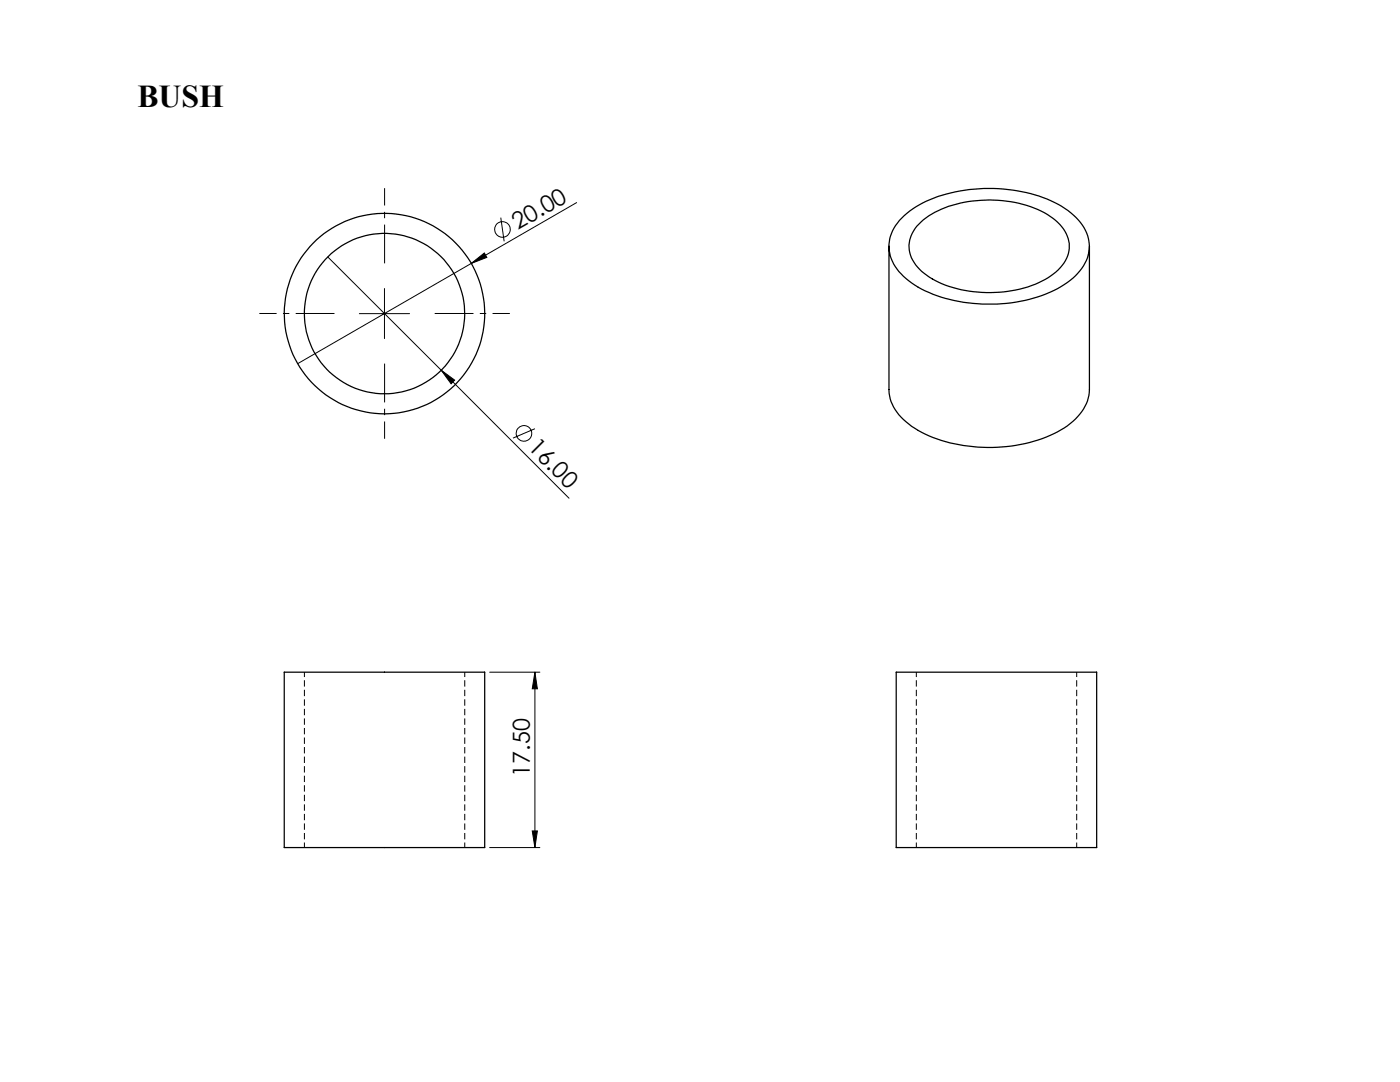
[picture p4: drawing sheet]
<svg xmlns="http://www.w3.org/2000/svg" width="279mm" height="216mm" viewBox="0 0 279 216" stroke-linecap="round" stroke-linejoin="round" font-family="sans-serif">
<defs><g id="words">
<text font-size="6.3" x="27.4" y="21.3">BUSH</text>
<g font-size="4.7">
<text x="103.4" y="46" transform="rotate(-30 103.4 46)">20.00</text>
<text x="105.2" y="89.5" transform="rotate(45 105.2 89.5)">16.00</text>
<text x="105.7" y="155" transform="rotate(-90 105.7 155)">17.50</text>
</g>
</g></defs>
<path d="M60.8 134.1v35M182.9 134.1v35M92.8 169.1v-35M214.9 169.1v-35" fill="none" stroke="#000" stroke-width=".2" stroke-dasharray="1.3 .6" stroke-dashoffset=".3" stroke-linecap="butt"/>
<g fill="none" stroke="#000" stroke-width=".25">
<path d="M177.4 49.1v28.6a8.7 8.7 0 0 0 4 6.9 26 26 0 0 0 14.7 4.7 28.4 28.4 0 0 0 16.9-4.3 9.3 9.3 0 0 0 4.4-7.3v-28.6M180.4 43a24.3 24.3 0 0 1 15-5.3 28.4 28.4 0 0 1 17.7 4.3 9 9 0 0 1 4.3 7.8 9.9 9.9 0 0 1-5 7 30.3 30.3 0 0 1-21.9 3.2 19.1 19.1 0 0 1-11.5-6.3 7.3 7.3 0 0 1 1-10.2zM183 45.1a18 18 0 0 1 11.9-5.1 22.5 22.5 0 0 1 15.2 3.6 6.5 6.5 0 0 1 2.8 7.9 11.9 11.9 0 0 1-7 5.5 25.3 25.3 0 0 1-19.8-1.3 8 8 0 0 1-4.7-6.2 6.2 6.2 0 0 1 1.6-4.4zM56.7 134.1h40v35h-40zM178.9 134.1h40v35h-40z"/>
<circle cx="76.7" cy="62.6" r="16"/>
<circle cx="76.7" cy="62.6" r="20"/>
</g>
<g fill="none" stroke="#000" stroke-width=".2">
<path d="M65.4 51.3l22.7 22.6M76.7 57.6v10M94.1 52.6l2.6-2.1 .5 .9zM94.1 52.6l-34.7 20M99.9 43.4l.7 4.8M115.1 40.4l-21 12.2M71.7 62.6h10M88.1 73.9l2.6 1.9-.7 .8zM88.1 73.9l25.5 25.5M106.8 85.5l-4.4 1.9M97.7 134.1h10M106.8 134.1v35"/>
<path d="M106.8 134.1l.4 3.3h-1zM97.7 169.1h10M106.2 165.8h1l-.4 3.3z"/>
<circle cx="100.3" cy="45.8" r="1.56"/>
<circle cx="104.6" cy="86.5" r="1.56"/>
</g>
<path d="M76.8 52.6v-15M66.8 62.6h-15M76.8 72.6v15M86.8 62.6h15" fill="none" stroke="#000" stroke-width=".2" stroke-dasharray="15.2 1.3 1.3 1.3" stroke-dashoffset="7.5" stroke-linecap="butt"/>
<g fill="#000">
<path d="M94.1 52.6l2.6-2.1 .5 .9zM88.1 73.9l2.6 1.9-.7 .8z"/>
<path d="M106.2 165.8h1l-.4 3.3zM106.8 134.1l.4 3.3h-1z"/>
</g>
<use href="#words"/>
</svg>
